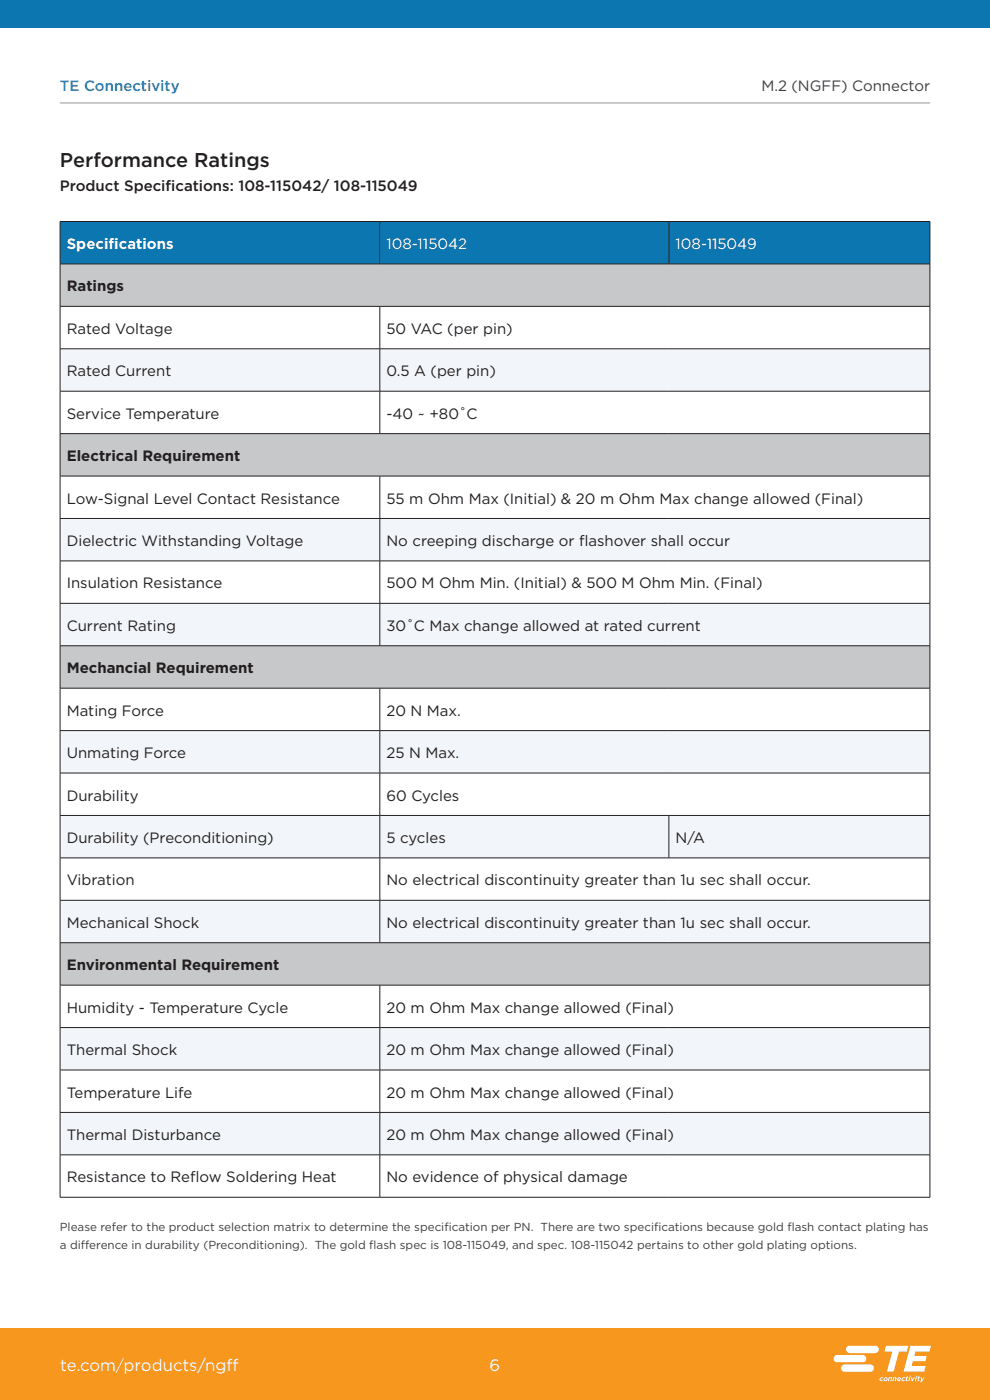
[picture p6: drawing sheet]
<svg xmlns="http://www.w3.org/2000/svg" width="210mm" height="297mm" viewBox="0 0 210 297" stroke-linecap="round" stroke-linejoin="round" font-family="sans-serif">
<defs><g id="words">
<text font-size="4.2" fill="#231f20" x="12.7" y="35.5">Performance Ratings</text>
<g font-size="3.5" fill="#fff">
<text x="12.8" y="290.8">te.com/products/ngff</text>
<text x="103.9" y="290.8">6</text>
</g>
<text font-size="3.2" fill="#327fb6" x="12.7" y="19.3">TE Connectivity</text>
<text font-size="3.2" fill="#3e3e3f" x="161.5" y="19.3">M.2 (NGFF) Connector</text>
<g font-size="3.2" fill="#231f20">
<text x="12.7" y="40.4">Product Specif</text>
<text x="35.1" y="40.4">ications: 108-115042/ 108-115049</text>
<text x="14.2" y="61.8">Ratings</text>
<text x="14.2" y="70.8">Rated Voltage</text>
<text x="82" y="70.8">50 VAC (per pin)</text>
<text x="14.2" y="79.8">Rated Current</text>
<text x="82" y="79.8">0.5 A (per pin)</text>
<text x="14.2" y="88.8">Service Temperature</text>
<text x="82" y="88.8">-40 ~ +80˚C</text>
<text x="14.2" y="97.8">Electrical Requirement</text>
<text x="14.2" y="106.8">Low-Signal Level Contact Resistance</text>
<text x="82" y="106.8">55 m Ohm Max (Initial) &amp; 20 m Ohm Max change allowed (Final)</text>
<text x="14.2" y="115.8">Dielectric Withstanding Voltage</text>
<text x="82" y="115.8">No creeping discharge or f</text>
<text x="122.8" y="115.8">lashover shall occur</text>
<text x="14.2" y="124.8">Insulation Resistance</text>
<text x="82" y="124.8">500 M Ohm Min. (Initial) &amp; 500 M Ohm Min. (Final)</text>
<text x="14.2" y="133.8">Current Rating</text>
<text x="82" y="133.8">30˚C Max change allowed at rated current</text>
<text x="14.2" y="142.8">Mechancial Requirement</text>
<text x="14.2" y="151.8">Mating Force</text>
<text x="82" y="151.8">20 N Max.</text>
<text x="14.2" y="160.8">Unmating Force</text>
<text x="82" y="160.8">25 N Max.</text>
<text x="14.2" y="169.8">Durability</text>
<text x="82" y="169.8">60 Cycles</text>
<text x="14.2" y="178.8">Durability (Preconditioning)</text>
<text x="82" y="178.8">5 cycles</text>
<text x="143.3" y="178.8">N/A</text>
<text x="14.2" y="187.8">Vibration</text>
<text x="82" y="187.8">No electrical discontinuity greater than 1u sec shall occur.</text>
<text x="14.2" y="196.8">Mechanical Shock</text>
<text x="82" y="196.8">No electrical discontinuity greater than 1u sec shall occur.</text>
<text x="14.2" y="205.8">Environmental Requirement</text>
<text x="14.2" y="214.8">Humidity - Temperature Cycle</text>
<text x="82" y="214.8">20 m Ohm Max change allowed (Final)</text>
<text x="14.2" y="223.8">Thermal Shock</text>
<text x="82" y="223.8">20 m Ohm Max change allowed (Final)</text>
<text x="14.2" y="232.8">Temperature Life</text>
<text x="82" y="232.8">20 m Ohm Max change allowed (Final)</text>
<text x="14.2" y="241.8">Thermal Disturbance</text>
<text x="82" y="241.8">20 m Ohm Max change allowed (Final)</text>
<text x="14.2" y="250.8">Resistance to Ref</text>
<text x="40.3" y="250.8">low Soldering Heat</text>
<text x="82" y="250.8">No evidence of physical damage</text>
</g>
<g font-size="3.2" fill="#fff">
<text x="14.2" y="52.8">Specif</text>
<text x="23" y="52.8">ications</text>
<text x="82" y="52.8">108-115042</text>
<text x="143.3" y="52.8">108-115049</text>
</g>
<g font-size="2.5" fill="#3e3e3f">
<text x="12.7" y="261.1">Please refer to the product selection matrix to determine the specif</text>
<text x="94.3" y="261.1">ication per PN. There are two specif</text>
<text x="138.7" y="261.1">ications because gold f</text>
<text x="167" y="261.1">lash contact plating has</text>
<text x="12.7" y="265">a difference in durability (Preconditioning). The gold f</text>
<text x="78.3" y="265">lash spec is 108-115049, and spec. 108-115042 pertains to other gold plating options.</text>
</g>
</g></defs>
<path d="M12.7 47h67.9v9h-67.9zM80.6 47h61.3v9h-61.3zM141.9 47h55.4v9h-55.4z" fill="#0b76b0"/>
<path d="M12.7 56h184.6v9h-184.6zM12.7 92h184.6v9h-184.6zM12.7 137h184.6v9h-184.6zM12.7 200h184.6v9h-184.6z" fill="#c7c8ca"/>
<path d="M12.7 74h67.9v9h-67.9zM80.6 74h116.7v9h-116.7zM12.7 110h67.9v9h-67.9zM80.6 110h116.7v9h-116.7zM12.7 128h67.9v9h-67.9zM80.6 128h116.7v9h-116.7zM12.7 155h67.9v9h-67.9zM80.6 155h116.7v9h-116.7zM12.7 173h67.9v9h-67.9zM80.6 173h61.3v9h-61.3zM141.9 173h55.4v9h-55.4zM12.7 191h67.9v9h-67.9zM80.6 191h116.7v9h-116.7zM12.7 218h67.9v9h-67.9zM80.6 218h116.7v9h-116.7zM12.7 236h67.9v9h-67.9zM80.6 236h116.7v9h-116.7z" fill="#f2f5f9"/>
<g fill="none" stroke="#231f20" stroke-width=".21">
<path d="M12.7 47h184.6M12.7 56h184.6M12.7 47v8.9M12.7 56v8.9M80.6 47v8.9M141.9 47v8.9M197.3 47v8.9M197.3 56v8.9M12.7 65h184.6M12.7 74h184.6M12.7 65v8.9M12.7 74v8.9"/>
<path d="M80.6 65v8.9M80.6 74v8.9M197.3 65v8.9M197.3 74v8.9M12.7 83h184.6M12.7 92h184.6M12.7 83v8.9M12.7 92v8.9M80.6 83v8.9M197.3 83v8.9M197.3 92v8.9M12.7 101h184.6"/>
<path d="M12.7 110h184.6M12.7 119h184.6M12.7 101v8.9M12.7 110v8.9M12.7 119v8.9M80.6 101v8.9M80.6 110v8.9M80.6 119v8.9M197.3 101v8.9M197.3 110v8.9M197.3 119v8.9M12.7 128h184.6"/>
<path d="M12.7 137h184.6M12.7 128v8.9M12.7 137v8.9M80.6 128v8.9M197.3 128v8.9M197.3 137v8.9M12.7 146h184.6M12.7 155h184.6M12.7 146v8.9M12.7 155v8.9M80.6 146v8.9M80.6 155v8.9"/>
<path d="M197.3 146v8.9M197.3 155v8.9M12.7 164h184.6M12.7 173h184.6M12.7 164v8.9M12.7 173v8.9M80.6 164v8.9M80.6 173v8.9M141.9 173v8.9M197.3 164v8.9M197.3 173v8.9M12.7 182h184.6"/>
<path d="M12.7 191h184.6M12.7 200h184.6M12.7 182v8.9M12.7 191v8.9M80.6 182v8.9M80.6 191v8.9M197.3 182v8.9M197.3 191v8.9M12.7 209h184.6M12.7 218h184.6M12.7 200v8.9M12.7 209v8.9"/>
<path d="M12.7 218v8.9M80.6 209v8.9M80.6 218v8.9M197.3 200v8.9M197.3 209v8.9M197.3 218v8.9M12.7 227h184.6M12.7 236h184.6M12.7 227v8.9M12.7 236v8.9M80.6 227v8.9M80.6 236v8.9"/>
<path d="M197.3 227v8.9M197.3 236v8.9M12.7 245h184.6M12.7 254h184.6M12.7 245v8.9M80.6 245v8.9M197.3 245v8.9"/>
</g>
<path d="M-.1 281.7h210.2v15.4h-210.2z" fill="#f7971d"/>
<g fill="#fff">
<path d="M179.7 285.7l.5-.2h5.4a.79 .79 0 0 1 .8 .8 .79 .79 0 0 1-.8 .8h-5.4a.79 .79 0 0 1-.7-.5 .79 .79 0 0 1 .2-.9z"/>
<path d="M178.6 289.7l.6-.3h5.4a.79 .79 0 0 1 .8 .8 .79 .79 0 0 1-.8 .8h-5.4a.79 .79 0 0 1-.7-.5 .79 .79 0 0 1 .1-.8z"/>
<path d="M177 287.7l.6-.3h5.4a.79 .79 0 0 1 .8 .8 .79 .79 0 0 1-.8 .8h-5.4a.79 .79 0 0 1-.7-.5 .79 .79 0 0 1 .1-.8z"/>
<path d="M187.9 285.5h4.8l-.3 1.3h-1.7l-1.1 4.2h-1.5l1.2-4.2h-1.7z"/>
<path d="M193.1 285.5h4.4l-.3 1.2h-3l-.3 1h2.7l-.3 1.1h-2.7l-.2 1h3l-.4 1.2h-4.4z"/>
<path d="M186.6 292.4a.45 .45 0 0 1 .8-.1l-.6 .2v.3l.3-.1 .2 .2-.2 .1a.39 .39 0 0 1-.5-.4z"/>
<path d="M188.5 292.2h.6v.8h-.3l.2-.5-.2-.1-.3 .6h-.2z"/>
<path d="M189.5 292.2h.6l-.1 .8h-.2l.1-.5-.1-.1-.3 .6h-.2z"/>
<path d="M191.3 292.4a.45 .45 0 0 1 .7-.1l-.5 .2v.3l.3-.1 .1 .2-.1 .1a.39 .39 0 0 1-.6-.4z"/>
<path d="M192.3 292h.3l-.1 .2h.2l-.1 .2h-.1l-.1 .4h.1l-.2 .2-.2-.2z"/>
<path d="M193.3 292.2h.2v.5l.4-.5h.2l-.5 .8h-.2z"/>
<path d="M194.8 292h.3l-.1 .2h.2l-.1 .2h-.2l-.1 .4h.2l-.2 .2-.2-.2z"/>
<path d="M195.3 292.2h.2l.1 .5 .3-.5h.2l-.6 1-.2 .1-.2-.1 .3-.2z"/>
<path d="M187.4 292.6a.45 .45 0 0 1 .9 0 .45 .45 0 0 1-.9 0zM187.7 292.4v.4l.3-.1v-.3z"/>
<path d="M190.5 292.2h.3l.3 .1v.4h-.6l.2 .1h.2l.1 .1-.2 .1a.38 .38 0 0 1-.5-.4zM190.6 292.4l-.1 .1h.4v-.1z"/>
<path d="M192.9 292.2h.2l-.2 .8h-.2zM193 291.9h.2v.2h-.3z"/>
<path d="M194.3 292.2h.2l-.2 .8h-.3zM194.3 291.9h.3l-.1 .2h-.2z"/>
</g>
<path d="M12.7 21.8h184.6" fill="none" stroke="#939598" stroke-width=".21"/>
<path d="M-.1 -.1h210.2v6.1h-210.2z" fill="#0b76b0"/>
<use href="#words"/>
</svg>
